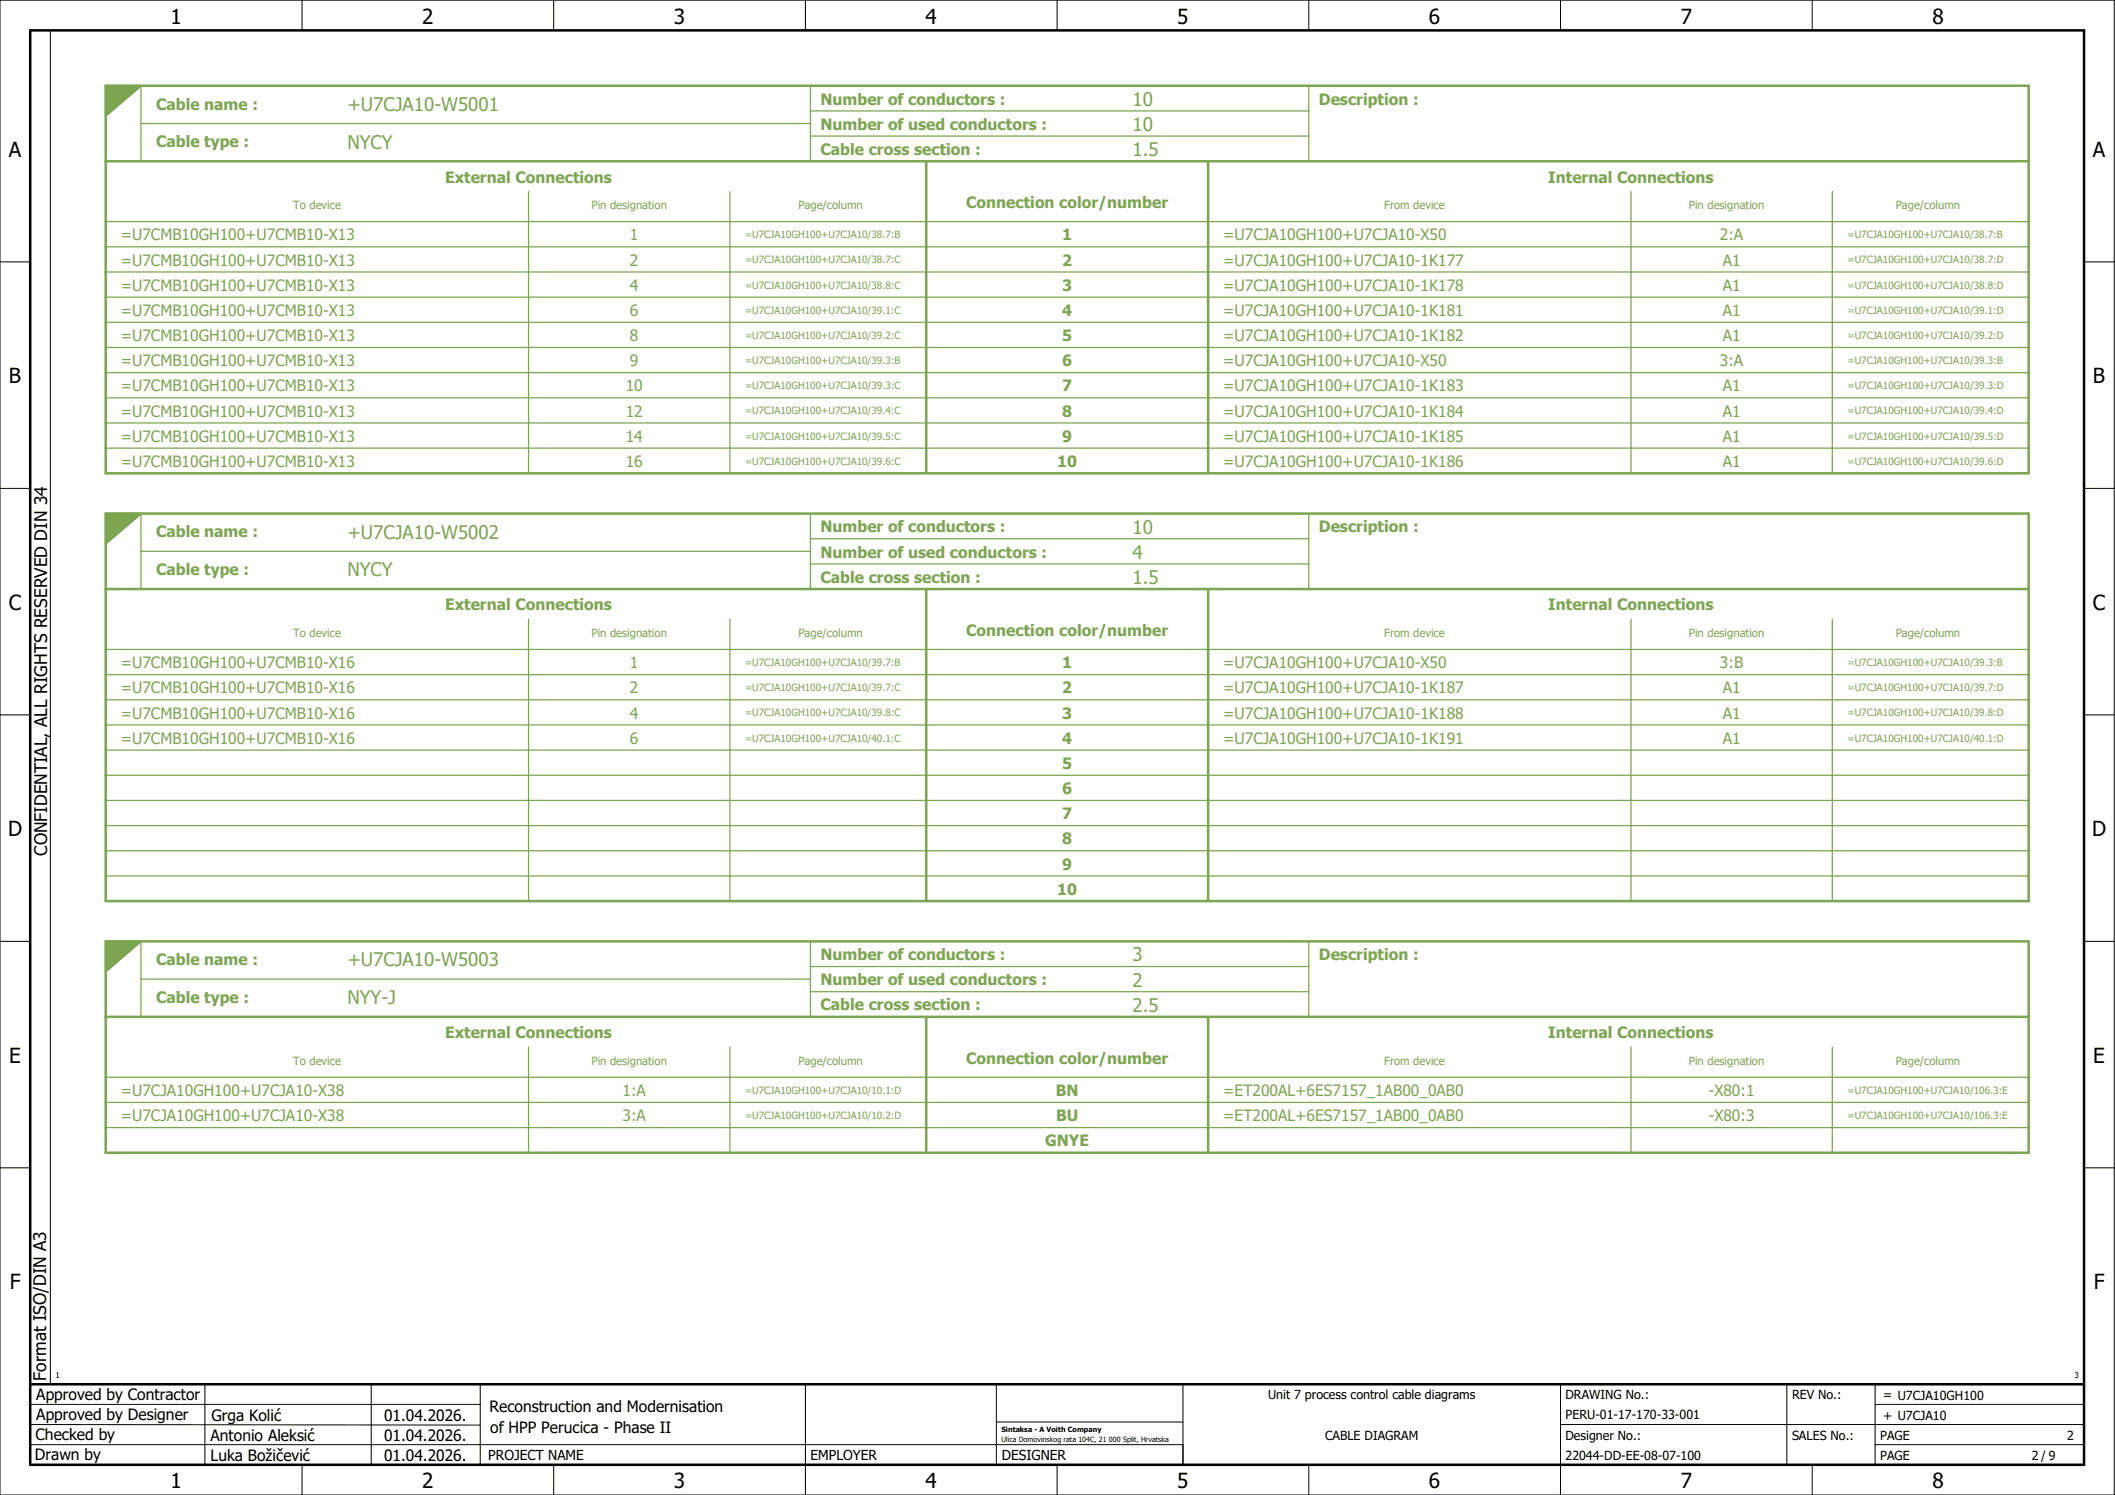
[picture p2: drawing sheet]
<svg xmlns="http://www.w3.org/2000/svg" width="420mm" height="297mm" viewBox="0 0 420 297" stroke-linecap="round" stroke-linejoin="round" font-family="sans-serif">
<defs><g id="words">
<g font-size="4.1">
<text x="33.9" y="4.7">1</text>
<text x="83.9" y="4.7">2</text>
<text x="133.9" y="4.7">3</text>
<text x="183.9" y="4.7">4</text>
<text x="233.9" y="4.7">5</text>
<text x="283.9" y="4.7">6</text>
<text x="333.9" y="4.7">7</text>
<text x="383.9" y="4.7">8</text>
<text x="1.8" y="31.2">A</text>
<text x="415.8" y="31.2">A</text>
<text x="1.8" y="76.2">B</text>
<text x="415.8" y="76.2">B</text>
<text x="1.8" y="121.2">C</text>
<text x="415.8" y="121.2">C</text>
<text x="1.6" y="166.2">D</text>
<text x="415.6" y="166.2">D</text>
<text x="1.8" y="211.2">E</text>
<text x="415.8" y="211.2">E</text>
<text x="1.9" y="256.2">F</text>
<text x="415.9" y="256.2">F</text>
<text x="33.9" y="295.7">1</text>
<text x="83.9" y="295.7">2</text>
<text x="133.9" y="295.7">3</text>
<text x="183.9" y="295.7">4</text>
<text x="233.9" y="295.7">5</text>
<text x="283.9" y="295.7">6</text>
<text x="333.9" y="295.7">7</text>
<text x="383.9" y="295.7">8</text>
</g>
<g font-size="3.7" fill="#7ca552">
<text x="69" y="22">+U7CJA10-W5001</text>
<text x="225" y="21">10</text>
<text x="69" y="29.5">NYCY</text>
<text x="225" y="26">10</text>
<text x="225" y="31">1.5</text>
<text x="69" y="107">+U7CJA10-W5002</text>
<text x="225" y="106">10</text>
<text x="225" y="111">4</text>
<text x="69" y="114.5">NYCY</text>
<text x="225" y="116">1.5</text>
<text x="225" y="191">3</text>
<text x="69" y="192">+U7CJA10-W5003</text>
<text x="225" y="196">2</text>
<text x="69" y="199.5">NYY-J</text>
<text x="225" y="201">2.5</text>
</g>
<g font-size="3.4">
<text x="9.4" y="170" transform="rotate(-90 9.4 170)">CONFIDENTIAL, ALL RIGHTS RESERVED DIN 34</text>
<text x="9.2" y="274.3" transform="rotate(-90 9.2 274.3)">Format ISO/DIN A3</text>
</g>
<g font-size="3.1" fill="#7ca552">
<text x="31" y="21.8">Cable name :</text>
<text x="163" y="20.8">Number of conductors :</text>
<text x="262" y="20.8">Description :</text>
<text x="31" y="29.3">Cable type :</text>
<text x="163" y="25.8">Number of used conductors :</text>
<text x="163" y="30.8">Cable cross section :</text>
<text x="88.4" y="36.3">External Connections</text>
<text x="191.9" y="41.4">Connection color/number</text>
<text x="307.6" y="36.3">Internal Connections</text>
<text x="24" y="47.8">=U7CMB10GH100+U7CMB10-X13</text>
<text x="125.2" y="47.8">1</text>
<text x="211" y="47.8">1</text>
<text x="243" y="47.8">=U7CJA10GH100+U7CJA10-X50</text>
<text x="341.7" y="47.8">2:A</text>
<text x="24" y="52.8">=U7CMB10GH100+U7CMB10-X13</text>
<text x="125.2" y="52.8">2</text>
<text x="211" y="52.8">2</text>
<text x="243" y="52.8">=U7CJA10GH100+U7CJA10-1K177</text>
<text x="342.2" y="52.8">A1</text>
<text x="24" y="57.8">=U7CMB10GH100+U7CMB10-X13</text>
<text x="125.2" y="57.8">4</text>
<text x="211" y="57.8">3</text>
<text x="243" y="57.8">=U7CJA10GH100+U7CJA10-1K178</text>
<text x="342.2" y="57.8">A1</text>
<text x="24" y="62.8">=U7CMB10GH100+U7CMB10-X13</text>
<text x="125.2" y="62.8">6</text>
<text x="211" y="62.8">4</text>
<text x="243" y="62.8">=U7CJA10GH100+U7CJA10-1K181</text>
<text x="342.2" y="62.8">A1</text>
<text x="24" y="67.8">=U7CMB10GH100+U7CMB10-X13</text>
<text x="125.2" y="67.8">8</text>
<text x="211" y="67.8">5</text>
<text x="243" y="67.8">=U7CJA10GH100+U7CJA10-1K182</text>
<text x="342.2" y="67.8">A1</text>
<text x="24" y="72.8">=U7CMB10GH100+U7CMB10-X13</text>
<text x="24" y="77.8">=U7CMB10GH100+U7CMB10-X13</text>
<text x="124.3" y="77.8">10</text>
<text x="125.2" y="72.8">9</text>
<text x="211" y="72.8">6</text>
<text x="211" y="77.8">7</text>
<text x="243" y="72.8">=U7CJA10GH100+U7CJA10-X50</text>
<text x="243" y="77.8">=U7CJA10GH100+U7CJA10-1K183</text>
<text x="341.7" y="72.8">3:A</text>
<text x="342.2" y="77.8">A1</text>
<text x="24" y="82.8">=U7CMB10GH100+U7CMB10-X13</text>
<text x="124.3" y="82.8">12</text>
<text x="211" y="82.8">8</text>
<text x="243" y="82.8">=U7CJA10GH100+U7CJA10-1K184</text>
<text x="342.2" y="82.8">A1</text>
<text x="24" y="87.8">=U7CMB10GH100+U7CMB10-X13</text>
<text x="124.3" y="87.8">14</text>
<text x="211" y="87.8">9</text>
<text x="243" y="87.8">=U7CJA10GH100+U7CJA10-1K185</text>
<text x="342.2" y="87.8">A1</text>
<text x="24" y="92.8">=U7CMB10GH100+U7CMB10-X13</text>
<text x="124.3" y="92.8">16</text>
<text x="210" y="92.8">10</text>
<text x="243" y="92.8">=U7CJA10GH100+U7CJA10-1K186</text>
<text x="342.2" y="92.8">A1</text>
<text x="31" y="106.8">Cable name :</text>
<text x="163" y="105.8">Number of conductors :</text>
<text x="262" y="105.8">Description :</text>
<text x="163" y="110.8">Number of used conductors :</text>
<text x="31" y="114.3">Cable type :</text>
<text x="163" y="115.8">Cable cross section :</text>
<text x="88.4" y="121.3">External Connections</text>
<text x="307.6" y="121.3">Internal Connections</text>
<text x="191.9" y="126.4">Connection color/number</text>
<text x="24" y="132.8">=U7CMB10GH100+U7CMB10-X16</text>
<text x="24" y="137.8">=U7CMB10GH100+U7CMB10-X16</text>
<text x="125.2" y="132.8">1</text>
<text x="125.2" y="137.8">2</text>
<text x="211" y="132.8">1</text>
<text x="211" y="137.8">2</text>
<text x="243" y="132.8">=U7CJA10GH100+U7CJA10-X50</text>
<text x="243" y="137.8">=U7CJA10GH100+U7CJA10-1K187</text>
<text x="341.7" y="132.8">3:B</text>
<text x="342.2" y="137.8">A1</text>
<text x="24" y="142.8">=U7CMB10GH100+U7CMB10-X16</text>
<text x="125.2" y="142.8">4</text>
<text x="211" y="142.8">3</text>
<text x="243" y="142.8">=U7CJA10GH100+U7CJA10-1K188</text>
<text x="342.2" y="142.8">A1</text>
<text x="24" y="147.8">=U7CMB10GH100+U7CMB10-X16</text>
<text x="125.2" y="147.8">6</text>
<text x="211" y="147.8">4</text>
<text x="243" y="147.8">=U7CJA10GH100+U7CJA10-1K191</text>
<text x="342.2" y="147.8">A1</text>
<text x="211" y="152.8">5</text>
<text x="211" y="157.8">6</text>
<text x="211" y="162.8">7</text>
<text x="211" y="167.8">8</text>
<text x="211" y="172.8">9</text>
<text x="210" y="177.8">10</text>
<text x="31" y="191.8">Cable name :</text>
<text x="163" y="190.8">Number of conductors :</text>
<text x="262" y="190.8">Description :</text>
<text x="163" y="195.8">Number of used conductors :</text>
<text x="31" y="199.3">Cable type :</text>
<text x="163" y="200.8">Cable cross section :</text>
<text x="88.4" y="206.3">External Connections</text>
<text x="307.6" y="206.3">Internal Connections</text>
<text x="191.9" y="211.4">Connection color/number</text>
<text x="24" y="217.8">=U7CJA10GH100+U7CJA10-X38</text>
<text x="123.7" y="217.8">1:A</text>
<text x="209.7" y="217.8">BN</text>
<text x="243" y="217.8">=ET200AL+6ES7157_1AB00_0AB0</text>
<text x="339.4" y="217.8">-X80:1</text>
<text x="24" y="222.8">=U7CJA10GH100+U7CJA10-X38</text>
<text x="123.7" y="222.8">3:A</text>
<text x="207.7" y="227.8">GNYE</text>
<text x="209.8" y="222.8">BU</text>
<text x="243" y="222.8">=ET200AL+6ES7157_1AB00_0AB0</text>
<text x="339.4" y="222.8">-X80:3</text>
</g>
<g font-size="3.1">
<text x="7.2" y="278.1">Approved by Contractor</text>
<text x="97.2" y="280.5">Reconstruction and Modernisation</text>
<text x="7.1" y="286.1">Checked by</text>
<text x="7.2" y="282.1">Approved by Designer</text>
<text x="41.8" y="286.2">Antonio Aleksić</text>
<text x="42" y="282.3">Grga Kolić</text>
<text x="76.3" y="282.3">01.04.2026.</text>
<text x="76.3" y="286.3">01.04.2026.</text>
<text x="97.4" y="284.8">of HPP Perucica - Phase II</text>
<text x="6.9" y="290">Drawn by</text>
<text x="41.8" y="290.3">Luka Božičević</text>
<text x="76.3" y="290.3">01.04.2026.</text>
</g>
<g font-size="2.7">
<text x="97" y="290.1">PROJECT NAME</text>
<text x="161" y="290.1">EMPLOYER</text>
<text x="199" y="290.1">DESIGNER</text>
</g>
<g font-size="2.5">
<text x="251.9" y="278">Unit 7 process control cable diagrams</text>
<text x="311" y="278">DRAWING No.:</text>
<text x="356" y="278">REV No.:</text>
<text x="374.1" y="278">= U7CJA10GH100</text>
<text x="263.2" y="286">CABLE DIAGRAM</text>
<text x="311" y="286">Designer No.:</text>
<text x="311" y="282">PERU-01-17-170-33-001</text>
<text x="356" y="286">SALES No.:</text>
<text x="373.5" y="286">PAGE</text>
<text x="374.1" y="282.1">+ U7CJA10</text>
<text x="410.6" y="286">2</text>
<text x="311" y="290">22044-DD-EE-08-07-100</text>
<text x="373.5" y="290">PAGE</text>
<text x="403.6" y="290">2 / 9</text>
</g>
<g font-size="2.2" fill="#7ca552">
<text x="58.3" y="41.6">To device</text>
<text x="117.5" y="41.6">Pin designation</text>
<text x="158.6" y="41.6">Page/column</text>
<text x="275" y="41.6">From device</text>
<text x="335.5" y="41.6">Pin designation</text>
<text x="376.6" y="41.6">Page/column</text>
<text x="58.3" y="126.6">To device</text>
<text x="117.5" y="126.6">Pin designation</text>
<text x="158.6" y="126.6">Page/column</text>
<text x="275" y="126.6">From device</text>
<text x="335.5" y="126.6">Pin designation</text>
<text x="376.6" y="126.6">Page/column</text>
<text x="58.3" y="211.6">To device</text>
<text x="117.5" y="211.6">Pin designation</text>
<text x="158.6" y="211.6">Page/column</text>
<text x="275" y="211.6">From device</text>
<text x="335.5" y="211.6">Pin designation</text>
<text x="376.6" y="211.6">Page/column</text>
</g>
<g font-size="2" fill="#7ca552">
<text x="148" y="47.3">=U7CJA10GH100+U7CJA10/38.7:B</text>
<text x="367" y="47.3">=U7CJA10GH100+U7CJA10/38.7:B</text>
<text x="148" y="52.3">=U7CJA10GH100+U7CJA10/38.7:C</text>
<text x="367" y="52.3">=U7CJA10GH100+U7CJA10/38.7:D</text>
<text x="148" y="57.3">=U7CJA10GH100+U7CJA10/38.8:C</text>
<text x="367" y="57.3">=U7CJA10GH100+U7CJA10/38.8:D</text>
<text x="148" y="62.3">=U7CJA10GH100+U7CJA10/39.1:C</text>
<text x="367" y="62.3">=U7CJA10GH100+U7CJA10/39.1:D</text>
<text x="148" y="67.3">=U7CJA10GH100+U7CJA10/39.2:C</text>
<text x="367" y="67.3">=U7CJA10GH100+U7CJA10/39.2:D</text>
<text x="148" y="72.3">=U7CJA10GH100+U7CJA10/39.3:B</text>
<text x="148" y="77.3">=U7CJA10GH100+U7CJA10/39.3:C</text>
<text x="367" y="72.3">=U7CJA10GH100+U7CJA10/39.3:B</text>
<text x="367" y="77.3">=U7CJA10GH100+U7CJA10/39.3:D</text>
<text x="148" y="82.3">=U7CJA10GH100+U7CJA10/39.4:C</text>
<text x="367" y="82.3">=U7CJA10GH100+U7CJA10/39.4:D</text>
<text x="148" y="87.3">=U7CJA10GH100+U7CJA10/39.5:C</text>
<text x="367" y="87.3">=U7CJA10GH100+U7CJA10/39.5:D</text>
<text x="148" y="92.3">=U7CJA10GH100+U7CJA10/39.6:C</text>
<text x="367" y="92.3">=U7CJA10GH100+U7CJA10/39.6:D</text>
<text x="148" y="132.3">=U7CJA10GH100+U7CJA10/39.7:B</text>
<text x="148" y="137.3">=U7CJA10GH100+U7CJA10/39.7:C</text>
<text x="367" y="132.3">=U7CJA10GH100+U7CJA10/39.3:B</text>
<text x="367" y="137.3">=U7CJA10GH100+U7CJA10/39.7:D</text>
<text x="148" y="142.3">=U7CJA10GH100+U7CJA10/39.8:C</text>
<text x="367" y="142.3">=U7CJA10GH100+U7CJA10/39.8:D</text>
<text x="148" y="147.3">=U7CJA10GH100+U7CJA10/40.1:C</text>
<text x="367" y="147.3">=U7CJA10GH100+U7CJA10/40.1:D</text>
<text x="148" y="217.3">=U7CJA10GH100+U7CJA10/10.1:D</text>
<text x="367" y="217.3">=U7CJA10GH100+U7CJA10/106.3:E</text>
<text x="148" y="222.3">=U7CJA10GH100+U7CJA10/10.2:D</text>
<text x="367" y="222.3">=U7CJA10GH100+U7CJA10/106.3:E</text>
</g>
<g font-size="1.6">
<text x="11" y="273.7">1</text>
<text x="412.1" y="273.7">3</text>
</g>
<g font-size="1.4">
<text x="198.9" y="284.4">Sintaksa - A Voith Company</text>
<text x="198.9" y="286.4">Ulica Domovinskog rata 104C, 21 000 Split, Hrvatska</text>
</g>
</g></defs>
<g fill="none" stroke="#000" stroke-width=".2">
<path d="M0 0h420v297h-420zM10 6v269M60 0v6M110 0v6M160 0v6M210 0v6M260 0v6M310 0v6M360 0v6M0 52h6M414 52h6M0 97h6"/>
<path d="M414 97h6M0 142h6M414 142h6M414 176.3v87.4M0 187h6M414 187h6M0 232h6M414 232h6M6 279h89.4M40.7 275v16M73.7 274.9v16M95.4 275.1v16"/>
<path d="M160 275v22M197.9 275.1v16M310 275v22M355 275v16M372.5 279h41.5M372.5 275v16M414 275h-179v16M6 283l89.4 .1M6 287h229M60 291v6M110 291v6M197.9 282.5h37.1"/>
<path d="M210 291v6M260 291v6M310 283h104M360 291v6M372.5 287h41.5"/>
</g>
<path d="M6 6h408v285h-408zM6 275h408" fill="none" stroke="#000" stroke-width=".5"/>
<path d="M21 17h382v77h-382zM21 32h382M184 32v62M240 32v62M21 102h382v77h-382zM21 117h382M184 117v62M240 117v62M21 187h382v42h-382zM21 202h382M184 202v27M240 202v27" fill="none" stroke="#7ca552" stroke-width=".5"/>
<g fill="none" stroke="#7ca552" stroke-width=".25">
<path d="M28 17v15M161 17v15M260 17v15M28 24.5h133M105 38v56M145 38v56M161 22h99M161 27h99M324 38v56M364 38v56M21 44h382M21 49h382"/>
<path d="M21 54h382M21 59h382M21 64h382M21 69h382M21 74h382M21 79h382M21 84h382M21 89h382M21 94h382M28 102v15M28 109.5h133M161 102v15"/>
<path d="M161 107h99M161 112h99M260 102v15M21 129h382M21 134h382M21 139h382M105 123v56M145 123v56M324 123v56M364 123v56M21 144h382M21 149h382"/>
<path d="M21 154h382M21 159h382M21 164h382M21 169h382M21 174h382M21 179h382M28 187v15M28 194.5h133M161 187v15M161 192h99M161 197h99M260 187v15"/>
<path d="M21 214h382M21 219h382M105 208v21M145 208v21M324 208v21M364 208v21M21 224h382M21 229h382"/>
</g>
<path d="M21 17h7l-7 6zM21 102h7l-7 6zM21 187h7l-7 6z" fill="none" stroke="#7ca552" stroke-width=".35"/>
<g fill="#7ca552" stroke="#7ca552" stroke-width=".2">
<path d="M21 17h7l-7 6z"/>
<path d="M21 102h7l-7 6z"/>
<path d="M21 187h7l-7 6z"/>
</g>
<use href="#words"/>
</svg>
